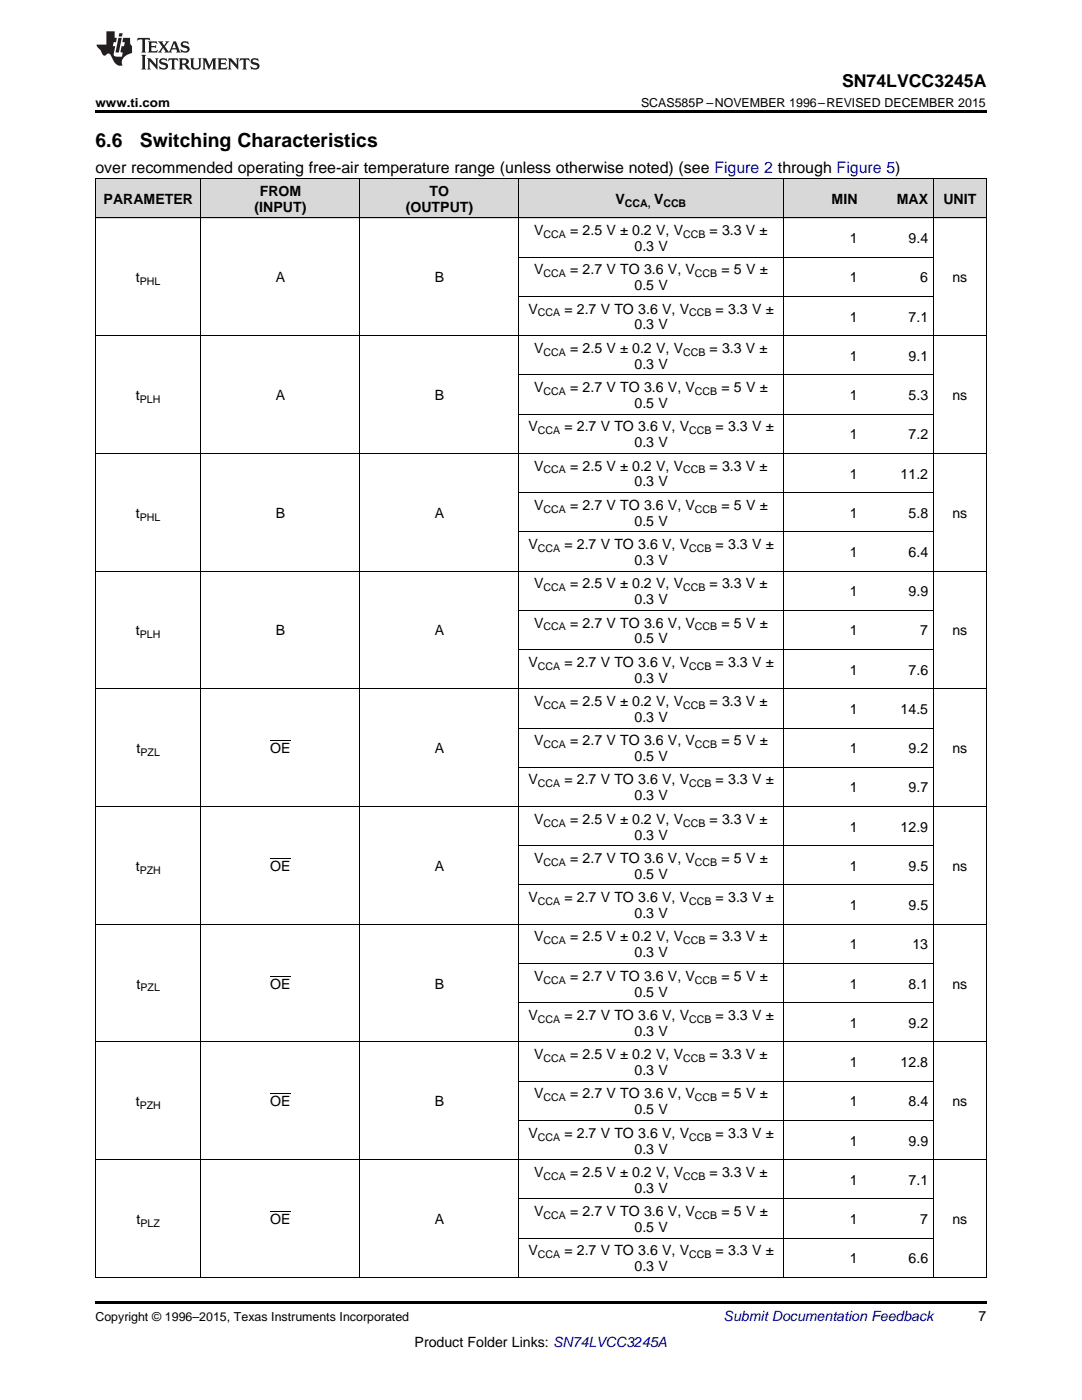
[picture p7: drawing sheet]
<svg xmlns="http://www.w3.org/2000/svg" width="216mm" height="279mm" viewBox="0 0 216 279" stroke-linecap="round" stroke-linejoin="round" font-family="sans-serif">
<defs><g id="words">
<g font-size="3.9">
<text x="19" y="29.3">6.6</text>
<text x="27.9" y="29.3">Switching Characteristics</text>
</g>
<text font-size="3.5" x="168" y="17.3">SN74LVCC3245A</text>
<text font-size="3.2" x="19" y="34.4">over recommended operating free-air temperature range (unless otherwise noted) (see Figure 2 through Figure 5)</text>
<g font-size="2.8">
<text x="20.7" y="40.7">PARAMETER</text>
<text x="51.8" y="39.1">FROM</text>
<text x="85.7" y="39.1">TO</text>
<text x="122.8" y="40.7">V</text>
<text x="130.5" y="40.7">V</text>
<text x="165.9" y="40.7">MIN</text>
<text x="178.9" y="40.7">MAX</text>
<text x="188.2" y="40.7">UNIT</text>
<text x="50.8" y="42.3">(INPUT)</text>
<text x="81" y="42.3">(OUTPUT)</text>
<text x="106.6" y="46.9">V</text>
<text x="113.8" y="46.9">= 2.5 V ± 0.2 V, V</text>
<text x="141.6" y="46.9">= 3.3 V ±</text>
<text x="126.6" y="50.1">0.3 V</text>
<text x="169.5" y="48.5">1</text>
<text x="181.3" y="48.5">9.4</text>
<text x="27.1" y="56.3">t</text>
<text x="55" y="56.3">A</text>
<text x="86.7" y="56.3">B</text>
<text x="106.6" y="54.8">V</text>
<text x="113.8" y="54.8">= 2.7 V TO 3.6 V, V</text>
<text x="126.6" y="57.9">0.5 V</text>
<text x="144" y="54.8">= 5 V ±</text>
<text x="169.5" y="56.3">1</text>
<text x="183.6" y="56.3">6</text>
<text x="190" y="56.3">ns</text>
<text x="105.4" y="62.6">V</text>
<text x="112.6" y="62.6">= 2.7 V TO 3.6 V, V</text>
<text x="126.6" y="65.8">0.3 V</text>
<text x="142.8" y="62.6">= 3.3 V ±</text>
<text x="169.5" y="64.2">1</text>
<text x="181.3" y="64.2">7.1</text>
<text x="106.6" y="70.4">V</text>
<text x="113.8" y="70.4">= 2.5 V ± 0.2 V, V</text>
<text x="141.6" y="70.4">= 3.3 V ±</text>
<text x="126.6" y="73.6">0.3 V</text>
<text x="169.5" y="72">1</text>
<text x="181.3" y="72">9.1</text>
<text x="27.1" y="79.8">t</text>
<text x="55" y="79.8">A</text>
<text x="86.7" y="79.8">B</text>
<text x="106.6" y="78.2">V</text>
<text x="113.8" y="78.2">= 2.7 V TO 3.6 V, V</text>
<text x="126.6" y="81.4">0.5 V</text>
<text x="144" y="78.2">= 5 V ±</text>
<text x="169.5" y="79.8">1</text>
<text x="181.3" y="79.8">5.3</text>
<text x="190" y="79.8">ns</text>
<text x="105.4" y="86.1">V</text>
<text x="112.6" y="86.1">= 2.7 V TO 3.6 V, V</text>
<text x="126.6" y="89.3">0.3 V</text>
<text x="142.8" y="86.1">= 3.3 V ±</text>
<text x="169.5" y="87.7">1</text>
<text x="181.3" y="87.7">7.2</text>
<text x="106.6" y="93.9">V</text>
<text x="113.8" y="93.9">= 2.5 V ± 0.2 V, V</text>
<text x="141.6" y="93.9">= 3.3 V ±</text>
<text x="169.5" y="95.5">1</text>
<text x="179.7" y="95.5">11.2</text>
<text x="106.6" y="101.7">V</text>
<text x="113.8" y="101.7">= 2.7 V TO 3.6 V, V</text>
<text x="126.6" y="97.1">0.3 V</text>
<text x="144" y="101.7">= 5 V ±</text>
<text x="27.1" y="103.3">t</text>
<text x="55" y="103.3">B</text>
<text x="86.7" y="103.3">A</text>
<text x="126.6" y="104.9">0.5 V</text>
<text x="169.5" y="103.3">1</text>
<text x="181.3" y="103.3">5.8</text>
<text x="190" y="103.3">ns</text>
<text x="105.4" y="109.6">V</text>
<text x="112.6" y="109.6">= 2.7 V TO 3.6 V, V</text>
<text x="126.6" y="112.7">0.3 V</text>
<text x="142.8" y="109.6">= 3.3 V ±</text>
<text x="169.5" y="111.2">1</text>
<text x="181.3" y="111.2">6.4</text>
<text x="106.6" y="117.4">V</text>
<text x="113.8" y="117.4">= 2.5 V ± 0.2 V, V</text>
<text x="141.6" y="117.4">= 3.3 V ±</text>
<text x="169.5" y="119">1</text>
<text x="181.3" y="119">9.9</text>
<text x="106.6" y="125.2">V</text>
<text x="113.8" y="125.2">= 2.7 V TO 3.6 V, V</text>
<text x="126.6" y="120.6">0.3 V</text>
<text x="144" y="125.2">= 5 V ±</text>
<text x="27.1" y="126.8">t</text>
<text x="55" y="126.8">B</text>
<text x="86.7" y="126.8">A</text>
<text x="126.6" y="128.4">0.5 V</text>
<text x="169.5" y="126.8">1</text>
<text x="183.6" y="126.8">7</text>
<text x="190" y="126.8">ns</text>
<text x="105.4" y="133.1">V</text>
<text x="112.6" y="133.1">= 2.7 V TO 3.6 V, V</text>
<text x="126.6" y="136.2">0.3 V</text>
<text x="142.8" y="133.1">= 3.3 V ±</text>
<text x="169.5" y="134.7">1</text>
<text x="181.3" y="134.7">7.6</text>
<text x="106.6" y="140.9">V</text>
<text x="113.8" y="140.9">= 2.5 V ± 0.2 V, V</text>
<text x="141.6" y="140.9">= 3.3 V ±</text>
<text x="169.5" y="142.5">1</text>
<text x="179.7" y="142.5">14.5</text>
<text x="106.6" y="148.7">V</text>
<text x="113.8" y="148.7">= 2.7 V TO 3.6 V, V</text>
<text x="126.6" y="144.1">0.3 V</text>
<text x="144" y="148.7">= 5 V ±</text>
<text x="27.3" y="150.3">t</text>
<text x="53.9" y="150.3">OE</text>
<text x="86.7" y="150.3">A</text>
<text x="126.6" y="151.9">0.5 V</text>
<text x="169.5" y="150.3">1</text>
<text x="181.3" y="150.3">9.2</text>
<text x="190" y="150.3">ns</text>
<text x="105.4" y="156.6">V</text>
<text x="112.6" y="156.6">= 2.7 V TO 3.6 V, V</text>
<text x="126.6" y="159.7">0.3 V</text>
<text x="142.8" y="156.6">= 3.3 V ±</text>
<text x="169.5" y="158.2">1</text>
<text x="181.3" y="158.2">9.7</text>
<text x="106.6" y="164.4">V</text>
<text x="113.8" y="164.4">= 2.5 V ± 0.2 V, V</text>
<text x="126.6" y="167.6">0.3 V</text>
<text x="141.6" y="164.4">= 3.3 V ±</text>
<text x="169.5" y="166">1</text>
<text x="179.7" y="166">12.9</text>
<text x="27.1" y="173.8">t</text>
<text x="53.9" y="173.8">OE</text>
<text x="86.7" y="173.8">A</text>
<text x="106.6" y="172.2">V</text>
<text x="113.8" y="172.2">= 2.7 V TO 3.6 V, V</text>
<text x="144" y="172.2">= 5 V ±</text>
<text x="169.5" y="173.8">1</text>
<text x="181.3" y="173.8">9.5</text>
<text x="190" y="173.8">ns</text>
<text x="126.6" y="175.4">0.5 V</text>
<text x="105.4" y="180.1">V</text>
<text x="112.6" y="180.1">= 2.7 V TO 3.6 V, V</text>
<text x="126.6" y="183.2">0.3 V</text>
<text x="142.8" y="180.1">= 3.3 V ±</text>
<text x="169.5" y="181.6">1</text>
<text x="181.3" y="181.6">9.5</text>
<text x="106.6" y="187.9">V</text>
<text x="113.8" y="187.9">= 2.5 V ± 0.2 V, V</text>
<text x="126.6" y="191.1">0.3 V</text>
<text x="141.6" y="187.9">= 3.3 V ±</text>
<text x="169.5" y="189.5">1</text>
<text x="182.1" y="189.5">13</text>
<text x="27.3" y="197.3">t</text>
<text x="53.9" y="197.3">OE</text>
<text x="86.7" y="197.3">B</text>
<text x="106.6" y="195.7">V</text>
<text x="113.8" y="195.7">= 2.7 V TO 3.6 V, V</text>
<text x="144" y="195.7">= 5 V ±</text>
<text x="169.5" y="197.3">1</text>
<text x="181.3" y="197.3">8.1</text>
<text x="190" y="197.3">ns</text>
<text x="105.4" y="203.6">V</text>
<text x="112.6" y="203.6">= 2.7 V TO 3.6 V, V</text>
<text x="126.6" y="198.9">0.5 V</text>
<text x="142.8" y="203.6">= 3.3 V ±</text>
<text x="126.6" y="206.7">0.3 V</text>
<text x="169.5" y="205.1">1</text>
<text x="181.3" y="205.1">9.2</text>
<text x="106.6" y="211.4">V</text>
<text x="113.8" y="211.4">= 2.5 V ± 0.2 V, V</text>
<text x="126.6" y="214.6">0.3 V</text>
<text x="141.6" y="211.4">= 3.3 V ±</text>
<text x="169.5" y="213">1</text>
<text x="179.7" y="213">12.8</text>
<text x="27.1" y="220.8">t</text>
<text x="53.9" y="220.8">OE</text>
<text x="86.7" y="220.8">B</text>
<text x="106.6" y="219.2">V</text>
<text x="113.8" y="219.2">= 2.7 V TO 3.6 V, V</text>
<text x="144" y="219.2">= 5 V ±</text>
<text x="169.5" y="220.8">1</text>
<text x="181.3" y="220.8">8.4</text>
<text x="190" y="220.8">ns</text>
<text x="105.4" y="227">V</text>
<text x="112.6" y="227">= 2.7 V TO 3.6 V, V</text>
<text x="126.6" y="222.4">0.5 V</text>
<text x="142.8" y="227">= 3.3 V ±</text>
<text x="126.6" y="230.2">0.3 V</text>
<text x="169.5" y="228.6">1</text>
<text x="181.3" y="228.6">9.9</text>
<text x="106.6" y="234.9">V</text>
<text x="113.8" y="234.9">= 2.5 V ± 0.2 V, V</text>
<text x="126.6" y="238.1">0.3 V</text>
<text x="141.6" y="234.9">= 3.3 V ±</text>
<text x="169.5" y="236.5">1</text>
<text x="181.3" y="236.5">7.1</text>
<text x="27.3" y="244.3">t</text>
<text x="53.9" y="244.3">OE</text>
<text x="86.7" y="244.3">A</text>
<text x="106.6" y="242.7">V</text>
<text x="113.8" y="242.7">= 2.7 V TO 3.6 V, V</text>
<text x="126.6" y="245.9">0.5 V</text>
<text x="144" y="242.7">= 5 V ±</text>
<text x="169.5" y="244.3">1</text>
<text x="183.6" y="244.3">7</text>
<text x="190" y="244.3">ns</text>
<text x="105.4" y="250.5">V</text>
<text x="112.6" y="250.5">= 2.7 V TO 3.6 V, V</text>
<text x="142.8" y="250.5">= 3.3 V ±</text>
<text x="126.6" y="253.7">0.3 V</text>
<text x="169.5" y="252.1">1</text>
<text x="181.3" y="252.1">6.6</text>
<text x="195.3" y="263.6">7</text>
<text x="82.7" y="268.9">Product Folder Links: SN74LVCC3245A</text>
</g>
<text font-size="2.8" fill="#0000c8" x="144.4" y="263.6">Submit Documentation Feedback</text>
<g font-size="2.5">
<text x="19" y="21.4">www.ti.com</text>
<text x="127.9" y="21.4">SCAS585P –NOVEMBER 1996–REVISED DECEMBER 2015</text>
<text x="19" y="263.6">Copyright © 1996–2015, Texas Instruments Incorporated</text>
</g>
<g font-size="2.1">
<text x="124.7" y="41.2">CCA,</text>
<text x="132.4" y="41.2">CCB</text>
<text x="108.5" y="47.5">CCA</text>
<text x="136.3" y="47.5">CCB</text>
<text x="27.9" y="56.9">PHL</text>
<text x="108.5" y="55.3">CCA</text>
<text x="138.7" y="55.3">CCB</text>
<text x="107.3" y="63.1">CCA</text>
<text x="137.5" y="63.1">CCB</text>
<text x="108.5" y="71">CCA</text>
<text x="136.3" y="71">CCB</text>
<text x="27.9" y="80.4">PLH</text>
<text x="108.5" y="78.8">CCA</text>
<text x="138.7" y="78.8">CCB</text>
<text x="107.3" y="86.6">CCA</text>
<text x="137.5" y="86.6">CCB</text>
<text x="108.5" y="94.5">CCA</text>
<text x="136.3" y="94.5">CCB</text>
<text x="27.9" y="103.9">PHL</text>
<text x="108.5" y="102.3">CCA</text>
<text x="138.7" y="102.3">CCB</text>
<text x="107.3" y="110.1">CCA</text>
<text x="137.5" y="110.1">CCB</text>
<text x="108.5" y="118">CCA</text>
<text x="136.3" y="118">CCB</text>
<text x="108.5" y="125.8">CCA</text>
<text x="138.7" y="125.8">CCB</text>
<text x="27.9" y="127.4">PLH</text>
<text x="107.3" y="133.6">CCA</text>
<text x="137.5" y="133.6">CCB</text>
<text x="108.5" y="141.5">CCA</text>
<text x="136.3" y="141.5">CCB</text>
<text x="108.5" y="149.3">CCA</text>
<text x="138.7" y="149.3">CCB</text>
<text x="28" y="150.9">PZL</text>
<text x="107.3" y="157.1">CCA</text>
<text x="137.5" y="157.1">CCB</text>
<text x="108.5" y="165">CCA</text>
<text x="136.3" y="165">CCB</text>
<text x="108.5" y="172.8">CCA</text>
<text x="138.7" y="172.8">CCB</text>
<text x="27.9" y="174.4">PZH</text>
<text x="107.3" y="180.6">CCA</text>
<text x="137.5" y="180.6">CCB</text>
<text x="108.5" y="188.5">CCA</text>
<text x="136.3" y="188.5">CCB</text>
<text x="28" y="197.9">PZL</text>
<text x="108.5" y="196.3">CCA</text>
<text x="138.7" y="196.3">CCB</text>
<text x="107.3" y="204.1">CCA</text>
<text x="137.5" y="204.1">CCB</text>
<text x="108.5" y="211.9">CCA</text>
<text x="136.3" y="211.9">CCB</text>
<text x="27.9" y="221.4">PZH</text>
<text x="108.5" y="219.8">CCA</text>
<text x="138.7" y="219.8">CCB</text>
<text x="107.3" y="227.6">CCA</text>
<text x="137.5" y="227.6">CCB</text>
<text x="108.5" y="235.4">CCA</text>
<text x="136.3" y="235.4">CCB</text>
<text x="28" y="244.9">PLZ</text>
<text x="108.5" y="243.3">CCA</text>
<text x="138.7" y="243.3">CCB</text>
<text x="107.3" y="251.1">CCA</text>
<text x="137.5" y="251.1">CCB</text>
</g>
</g></defs>
<g fill="#d8d8d8">
<path d="M19 35.7h21.1v7.8h-21.1z"/>
<path d="M40.1 35.7h31.8v7.8h-31.8z"/>
<path d="M71.9 35.7h31.6v7.8h-31.6z"/>
<path d="M103.5 35.7h52.9v7.8h-52.9z"/>
<path d="M156.4 35.7h15.8v7.8h-15.8z"/>
<path d="M172.2 35.7h14.1v7.8h-14.1z"/>
<path d="M186.3 35.7h10.5v7.8h-10.5z"/>
</g>
<path d="M19 22h177.8v.5h-177.8zM19 259.7h177.8v.5h-177.8z" fill="#000"/>
<g fill="none" stroke="#000" stroke-width=".2">
<path d="M19 35.6h177.8M19.1 35.7v219.3M40.1 35.7v219.3M71.8 35.7v219.3M103.5 35.7v219.3M156.3 35.7v219.3M186.2 35.7v219.3M196.8 35.7v219.3M19 43.5h177.8M103.5 59.1h82.8M103.5 51.3h82.8M19 67h177.8"/>
<path d="M103.5 74.8h82.8M19 90.5h177.8M103.5 98.3h82.8M103.5 82.6h82.8M19 114h177.8M103.5 106.1h82.8M19 137.5h177.8M103.5 129.6h82.8M103.5 121.8h82.8M103.5 153.1h82.8M103.5 145.3h82.8M19 161h177.8"/>
<path d="M103.5 176.6h82.8M103.5 168.8h82.8M19 184.4h177.8M103.5 192.3h82.8M19 207.9h177.8M103.5 215.8h82.8M103.5 200.1h82.8M19 231.4h177.8M103.5 239.3h82.8M103.5 223.6h82.8M19 254.9h177.8M103.5 247.1h82.8"/>
</g>
<g fill="#231f20">
<path d="M27.5 7.6l-.1 .5 .4-.2h.6v.1v2.1l-.2 .4h1l-.3-.4v-2.1l.1-.1h.5l.5 .2-.2-.5zM29.5 8.3l.2 .3v1.5l-.2 .4h1.8l.2-.6a1.04 1.04 0 0 1-1.3 .2v-.7h.6l.3 .2v-.6l-.3 .2h-.6v-.6l.8-.1 .4 .3-.2-.5zM31.5 8.3l.9 1.1-.9 1.1h.8l-.2-.2 .5-.7 .4 .7-.2 .2h1.5l-.1-.2 .1-.4h.9l.1 .4-.2 .2h1l-.3-.3-.7-1.9h-.5l-.9 2-.8-1 .9-1h-.8l.1 .3-.3 .5-.4-.6 .2-.2zM34.7 8.6l.4 1h-.7zM36.3 8.4a.63 .63 0 0 0-.2 .7 .63 .63 0 0 0 .6 .4l.6 .2 .1 .2a.75 .75 0 0 1-.7 .4 .75 .75 0 0 1-.6-.5l.1 .7 .1-.1a1.11 1.11 0 0 0 1.5-.6 1.13 1.13 0 0 0-1.2-.8l-.1-.4a1.04 1.04 0 0 1 1.2 .2l-.2-.5-.1 .1-.5-.2zM28.2 10.9l.2 .4v2.2l-.2 .4h1l-.3-.4v-2.2l.3-.4zM29.3 11.6l.3 .4v1.5l-.3 .4h.8l-.2-.4v-1.3l1.5 1.7v-1.9l.2-.4h-.7l.2 .4v.9l-1.1-1.3zM32 11.8a.62 .62 0 0 0-.2 .7 .62 .62 0 0 0 .6 .4l.6 .1 .1 .3a.76 .76 0 0 1-.7 .3 .76 .76 0 0 1-.6-.4l.1 .7 .1-.1a1.11 1.11 0 0 0 1.5-.6 1.13 1.13 0 0 0-1.2-.8l-.1-.4a1.04 1.04 0 0 1 1.2 .2l-.2-.6-.1 .1-.5-.1zM33.7 11.6l-.2 .6a.61 .61 0 0 1 .8-.3v1.6l-.2 .4h.9l-.2-.4v-1.6a.63 .63 0 0 1 .8 .3l-.2-.6zM35.6 11.6l.3 .4v1.5l-.3 .4h1l-.2-.2v-.8l.5 .2a.76 .76 0 0 0 1.2 .7l-1-1a.58 .58 0 0 0 .6-.5 .58 .58 0 0 0-.5-.6zM36.4 11.9h.1a.45 .45 0 0 1 .5 .1 .45 .45 0 0 1 .1 .5l-.7 .2zM37.9 11.6l.2 .2a2.17 2.17 0 0 0 .3 1.9 .99 .99 0 0 0 1.6-.6v-1.1l.2-.4h-.7l.2 .2a1.92 1.92 0 0 1-.2 1.8 .6 .6 0 0 1-.9-.5v-1.1l.2-.4zM40.4 11.6l.2 .4v1.5l-.2 .4h.7l-.2-.4v-1.4l.8 1.8 .8-1.8v1.4l-.2 .4h.9l-.2-.4v-1.5l.2-.4h-.8l-.6 1.5-.6-1.5zM43.4 11.6l.2 .4v1.5l-.2 .4h1.8l.2-.6a1.04 1.04 0 0 1-1.3 .1v-.6h.5l.4 .2v-.6l-.4 .2h-.5v-.7h.8l.3 .3-.1-.6zM45.5 11.6l.2 .4v1.5l-.2 .4h.7l-.2-.4v-1.3l1.5 1.7v-1.9l.2-.4h-.7l.2 .4v.9l-1.1-1.3zM47.9 11.6l-.1 .6a.61 .61 0 0 1 .8-.3v1.6l-.3 .4h1l-.3-.4 .1-1.6a.63 .63 0 0 1 .7 .3l-.1-.6zM50.2 11.8a.62 .62 0 0 0-.2 .7 .62 .62 0 0 0 .6 .4l.6 .1 .2 .3a.76 .76 0 0 1-.8 .3 .76 .76 0 0 1-.6-.4l.1 .7 .2-.1a1.11 1.11 0 0 0 1.5-.6 1.13 1.13 0 0 0-1.3-.8l-.1-.4a1.04 1.04 0 0 1 1.2 .2l-.1-.6-.2 .1-.5-.1z"/>
<path d="M21.2 6.3v2.6h-1.9l.1 .4 .7 .9a.91 .91 0 0 0 1 .8 .56 .56 0 0 1 .5-.3 .56 .56 0 0 1 .5 .3l.4 .8a1.53 1.53 0 0 0 1.9 1.2 1.54 1.54 0 0 1 1-2.1l.9-.3v-1.4a1.52 1.52 0 0 1-.3-1.6h-1.4l-.2 .8h.5l-.2 .8h-.4l-.2 1v.2l.4 .1-.2 .8a1.93 1.93 0 0 1-1.6-.3l.3-1.8h-.5l.2-.8h.4l.2-.8h-.4v-1.3zM23.6 7.6l-.6 2.9h.7l.6-2.9zM23.8 6.6l-.1 .7h.6l.2-.7z"/>
</g>
<path d="M53.9 147.8h4.1M53.9 171.3h4.1M53.9 194.8h4.1M53.9 218.3h4.1M53.9 241.8h4.1" fill="none" stroke="#000" stroke-width=".2"/>
<use href="#words"/>
</svg>
